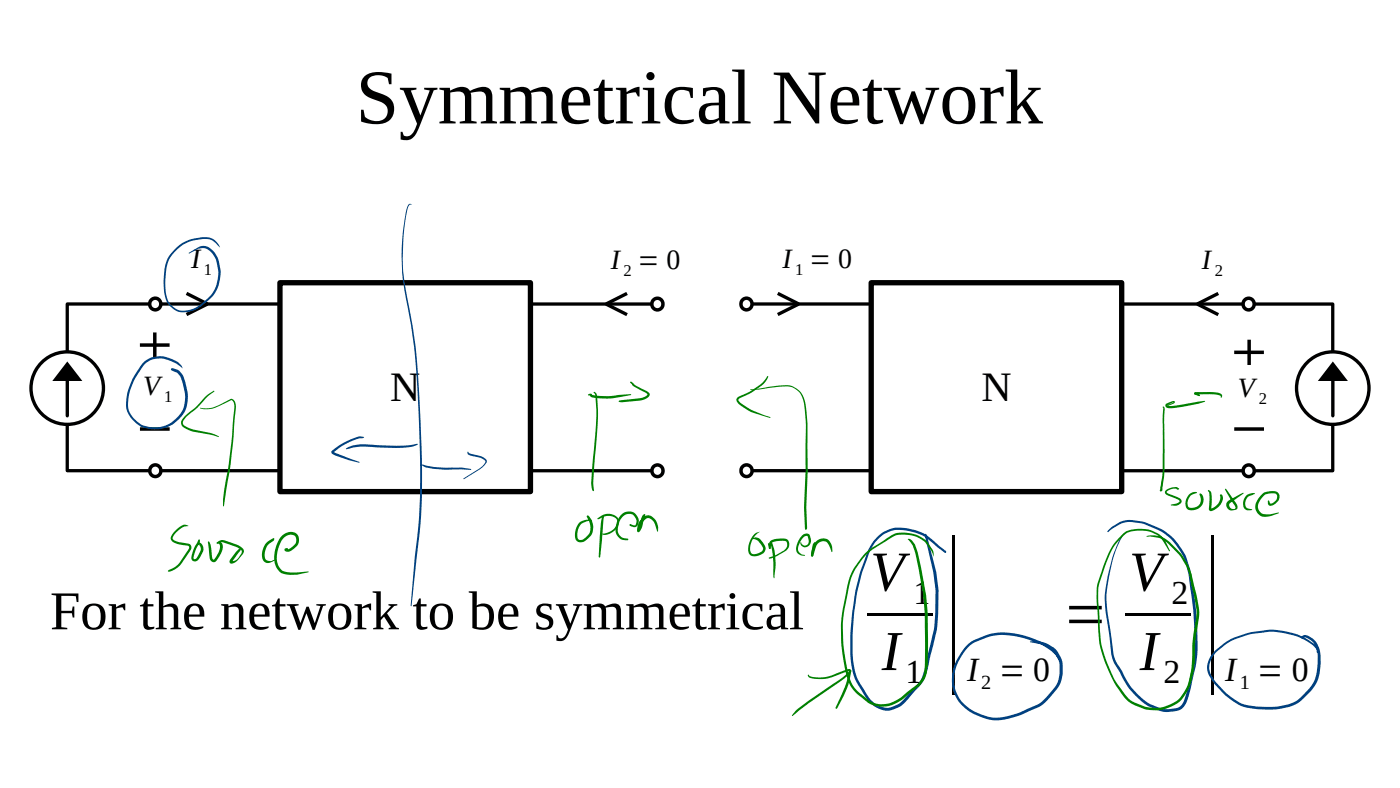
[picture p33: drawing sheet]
<svg xmlns="http://www.w3.org/2000/svg" width="280mm" height="158mm" viewBox="0 0 280 158" stroke-linecap="round" stroke-linejoin="round" font-family="sans-serif">
<defs><g id="words">
<g font-size="31.7">
<text x="188.5" y="132.2">|</text>
<text x="240.3" y="132.2">|</text>
</g>
<text font-size="15.5" x="71.2" y="24.7">Symmetrical Network</text>
<g font-size="11.3">
<text x="174.1" y="118.1">V</text>
<text x="225.8" y="118.1">V</text>
<text x="212.6" y="126.2">=</text>
<text x="176.3" y="133.9">I</text>
<text x="227.9" y="133.9">I</text>
</g>
<text font-size="10.9" x="10" y="125.8">For the network to be symmetrical</text>
<g font-size="8.4">
<text x="78" y="80.2">N</text>
<text x="196.3" y="80.2">N</text>
</g>
<g font-size="6.8">
<text x="182.7" y="120.7">1</text>
<text x="234.3" y="120.7">2</text>
<text x="181.1" y="136.6">1</text>
<text x="193.4" y="136">I = 0</text>
<text x="232.7" y="136.6">2</text>
<text x="245" y="136">I = 0</text>
</g>
<g font-size="5.6">
<text x="38.2" y="53.6">I</text>
<text x="122.1" y="53.7">I = 0</text>
<text x="156.5" y="53.6">I = 0</text>
<text x="240.4" y="53.7">I</text>
<text x="28.6" y="79">V</text>
<text x="247.6" y="79.4">V</text>
</g>
<g font-size="4.1">
<text x="196.2" y="137.8">2</text>
<text x="248" y="137.8">1</text>
</g>
<g font-size="3.3">
<text x="40.8" y="55">1</text>
<text x="124.7" y="55.1">2</text>
<text x="159" y="55">1</text>
<text x="242.9" y="55.1">2</text>
<text x="32.8" y="80.4">1</text>
<text x="251.8" y="80.8">2</text>
</g>
</g></defs>
<g fill="#000">
<path d="M173.5 122.6h13v.6h-13z" fill-rule="evenodd"/>
<path d="M225.1 122.6h13.1v.6h-13.1z" fill-rule="evenodd"/>
</g>
<circle cx="31" cy="60.8" r="1.14" fill="#fff"/>
<circle cx="31" cy="60.8" r="1.14" fill="none" stroke="#000" stroke-width=".7" stroke-linecap="butt"/>
<circle cx="31" cy="94.1" r="1.14" fill="#fff"/>
<circle cx="31" cy="94.1" r="1.14" fill="none" stroke="#000" stroke-width=".7" stroke-linecap="butt"/>
<path d="M37.3 58.6l4.2 2.2-4.2 2.1" fill="none" stroke="#000" stroke-width=".67" stroke-linecap="butt"/>
<g fill="#fff">
<path d="M27.5 74.1h7v7h-7z" fill-rule="evenodd"/>
<circle cx="131.5" cy="60.8" r="1.14"/>
</g>
<circle cx="131.5" cy="60.8" r="1.14" fill="none" stroke="#000" stroke-width=".7" stroke-linecap="butt"/>
<circle cx="131.5" cy="94.1" r="1.14" fill="#fff"/>
<circle cx="131.5" cy="94.1" r="1.14" fill="none" stroke="#000" stroke-width=".7" stroke-linecap="butt"/>
<path d="M125.4 58.7l-4.2 2.1 4.2 2.1" fill="none" stroke="#000" stroke-width=".67" stroke-linecap="butt"/>
<path d="M32.2 60.8h98.2M32.2 94.1h98.2" fill="none" stroke="#000" stroke-width=".66" stroke-linecap="butt"/>
<path d="M56 56.5h50.1v41.8h-50.1z" fill-rule="evenodd" fill="#fff"/>
<path d="M56 56.5h50.1v41.8h-50.1z" fill="none" stroke="#000" stroke-width="1.1" stroke-linecap="butt"/>
<path d="M28 69h5.9M31 66.5v5M28 85.8h5.9" fill="none" stroke="#000" stroke-width=".7" stroke-linecap="butt"/>
<path d="M29.9 60.8h-16.4v9.5M13.5 84.8v9.3h16.5" fill="none" stroke="#000" stroke-width=".66" stroke-linecap="butt"/>
<circle cx="149.3" cy="60.8" r="1.14" fill="#fff"/>
<circle cx="149.3" cy="60.8" r="1.14" fill="none" stroke="#000" stroke-width=".7" stroke-linecap="butt"/>
<circle cx="149.3" cy="94.1" r="1.14" fill="#fff"/>
<circle cx="149.3" cy="94.1" r="1.14" fill="none" stroke="#000" stroke-width=".7" stroke-linecap="butt"/>
<path d="M155.5 58.6l4.3 2.2-4.3 2.1" fill="none" stroke="#000" stroke-width=".67" stroke-linecap="butt"/>
<circle cx="249.7" cy="60.8" r="1.14" fill="#fff"/>
<circle cx="249.7" cy="60.8" r="1.14" fill="none" stroke="#000" stroke-width=".7" stroke-linecap="butt"/>
<circle cx="249.7" cy="94.1" r="1.14" fill="#fff"/>
<circle cx="249.7" cy="94.1" r="1.14" fill="none" stroke="#000" stroke-width=".7" stroke-linecap="butt"/>
<path d="M246.4 74.5h7.1v7h-7.1z" fill-rule="evenodd" fill="#fff"/>
<path d="M243.7 58.7l-4.2 2.1 4.2 2.1" fill="none" stroke="#000" stroke-width=".67" stroke-linecap="butt"/>
<path d="M150.4 60.8h98.2M150.4 94.1h98.2" fill="none" stroke="#000" stroke-width=".66" stroke-linecap="butt"/>
<path d="M174.2 56.5h50.1v41.8h-50.1z" fill-rule="evenodd" fill="#fff"/>
<path d="M174.2 56.5h50.1v41.8h-50.1z" fill="none" stroke="#000" stroke-width="1.1" stroke-linecap="butt"/>
<path d="M246.8 70.4h6M249.8 67.9v5.1M246.8 85.8h6" fill="none" stroke="#000" stroke-width=".7" stroke-linecap="butt"/>
<path d="M250.8 60.8h15.8v9.5M266.6 84.8v9.3h-15.8" fill="none" stroke="#000" stroke-width=".66" stroke-linecap="butt"/>
<circle cx="13.5" cy="77.6" r="7.2" fill="#fff"/>
<circle cx="13.5" cy="77.6" r="7.2" fill="none" stroke="#000" stroke-width=".67" stroke-linecap="butt"/>
<path d="M13.5 75.8v7.3" fill="none" stroke="#000" stroke-width=".67"/>
<path d="M13.5 72.3l3 3.9h-6z" fill="#000"/>
<circle cx="266.6" cy="77.6" r="7.2" fill="#fff"/>
<circle cx="266.6" cy="77.6" r="7.2" fill="none" stroke="#000" stroke-width=".67" stroke-linecap="butt"/>
<path d="M266.6 75.8v7.3" fill="none" stroke="#000" stroke-width=".67"/>
<path d="M266.6 72.3l3 3.9h-6z" fill="#000"/>
<g fill="#004080">
<path d="M28.6 72.5a5.4 5.4 0 0 1 6.6-.4 1.89 1.89 0 0 1 1.3 1.5l-.4-.3a8.1 8.1 0 0 0-3.3-1.6 4.1 4.1 0 0 0-4.6 2.1 10.3 10.3 0 0 0-2.4 8.3 6.3 6.3 0 0 0 2.5 2.8 6.2 6.2 0 0 0 8.7-4.9 9.9 9.9 0 0 0-.9-4.7l-.7-.8-1.2-.5v-.4h.4a2.51 2.51 0 0 1 2.1 1.7 9 9 0 0 1 .8 5.1 6.6 6.6 0 0 1-10.1 4.3 5.1 5.1 0 0 1-2-5.8 14.6 14.6 0 0 1 3.2-6.4z"/>
<path d="M35.1 49.6a8 8 0 0 1 7.3-1.9 3.3 3.3 0 0 1 1.6 1.8 3.8 3.8 0 0 0-2.7-1.7 7.5 7.5 0 0 0-8 6.1l-.2 1.5a8.1 8.1 0 0 0 .9 5.3 3.6 3.6 0 0 0 4.7 1 8.9 8.9 0 0 0 4.6-4.8l.2-1.1a6.9 6.9 0 0 0-.3-3.9 3.1 3.1 0 0 0-2.6-2.3l-1 .1-1.7 1-.2-.1 1.8-1.1a2.49 2.49 0 0 1 3.5 1.1l.3 .4a6.5 6.5 0 0 1 .8 3 7 7 0 0 1-1.9 5.5l-.6 .6a6.5 6.5 0 0 1-5.7 2.3 4.5 4.5 0 0 1-3.1-4.6v-3.5a6.3 6.3 0 0 1 2.3-4.7z"/>
<path d="M188.9 110.2l.2-.1 .1 .2-.1 .2z"/>
<path d="M189 110.2l.2 .1v.2l-.3-.1z"/>
<path d="M175.5 107.3a6.5 6.5 0 0 1 6.7-1.5l1.4 .4 1.6 .7 3.8 3.2 .2 .3h-.4l-3.8-3.1a10.1 10.1 0 0 0-6.8-1.2 7.6 7.6 0 0 0-4.7 5.4 46.6 46.6 0 0 0-2.6 22.1l.3 1.3a23.2 23.2 0 0 0 2.9 5 4.1 4.1 0 0 0 6.4 .2l3.3-3.7a10.4 10.4 0 0 0 1.5-4.7l1.5-5.7 .1-1.2a32.9 32.9 0 0 0-.3-10.5l-1.7-7.4 .2-.2 .3 .3 1.8 7.2a33 33 0 0 1 .2 11.1l-1.6 7a9.1 9.1 0 0 1-1.8 4.7l-1.9 2.1a5.8 5.8 0 0 1-5.4 2.9 5.7 5.7 0 0 1-3.5-2.6l-.9-1.3a12.7 12.7 0 0 1-2.3-8.5 47.3 47.3 0 0 1 3.7-19.7l.9-1.6z"/>
<path d="M193.3 129l.4-.3a12.6 12.6 0 0 1 11.8-1.5 11.4 11.4 0 0 1 6.2 3.9l.2 .6-.1 .2-.2-.2a9.2 9.2 0 0 0-5.5-3.7 12.5 12.5 0 0 0-9.7-.2l-1.6 .7a9.2 9.2 0 0 0-3.8 9.2 8 8 0 0 0 5.9 5.3 8.2 8.2 0 0 0 5.8-.2l1.3-.4 3.6-1.6a13.8 13.8 0 0 0 3.9-4.5 8.2 8.2 0 0 0 .4-3.8l-.4-.9-.8-1.4a7 7 0 0 0-4.6-1.8v-.2a5.5 5.5 0 0 1 6.4 4.1v.4a6.7 6.7 0 0 1-1.1 5l-1.6 1.9-1.3 1.3-3.3 1.5a12.1 12.1 0 0 1-7.7 1.4 9.3 9.3 0 0 1-6.4-4.7 8.6 8.6 0 0 1 1.2-8.8z"/>
<path d="M221.7 105.9l.7-.6a5.9 5.9 0 0 1 2.6-1.3 8 8 0 0 1 3.5 .2 15.2 15.2 0 0 1 5.5 2.8 12.9 12.9 0 0 1 4.3 7.8l.3 2.8a56.6 56.6 0 0 1 .6 15.1l-.8 3.6a11.1 11.1 0 0 1-1.7 5l-.3 .3a6.3 6.3 0 0 1-5.2 .2 13 13 0 0 1-6.4-5.8l-2-3.5-.4-1.1-1-7.3a20.3 20.3 0 0 1 .6-10.7 17.3 17.3 0 0 1 2.8-6.8 20.5 20.5 0 0 0-2.6 6.8l-.4 1.9a19.9 19.9 0 0 0 .1 9.5l1 6.5 .3 .9 1.2 1.9 .9 1.7a11.3 11.3 0 0 0 7.6 5.9l2.1-.1a2.25 2.25 0 0 0 2-2l1.2-5.4a27.9 27.9 0 0 0 .6-9.8l-.2-2.8-.9-6.7a12.4 12.4 0 0 0-4-7.6 13.7 13.7 0 0 0-7.8-3l-.8 .1a6.2 6.2 0 0 0-2.5 1.2l-1 .8-.1-.2z"/>
<path d="M242.9 130.1l.3-.2a13.3 13.3 0 0 1 6.9-3.5l.8-.2a15.3 15.3 0 0 1 10.3 1.4 5.6 5.6 0 0 1 2.4 2.1l-.1 .8-.2-.7a6 6 0 0 0-2.8-2.1 15.3 15.3 0 0 0-9.5-1.1 12.8 12.8 0 0 0-6.5 2.7l-1 .9a4 4 0 0 0-.4 6 14.4 14.4 0 0 0 5.8 4.6 15.8 15.8 0 0 0 10.3-.7 16.3 16.3 0 0 0 3.5-3.7l.3-.7a12.7 12.7 0 0 0 .5-5.2 3.4 3.4 0 0 0-2.5-3.1l-.5 .3-.2-.1 .1-.4 .6-.3a4 4 0 0 1 3.1 4.1l-.1 3.2a7.7 7.7 0 0 1-3.1 5.2 8.2 8.2 0 0 1-5.9 2.4 15.8 15.8 0 0 1-7.3-1 13.9 13.9 0 0 1-6.2-6.7 4.6 4.6 0 0 1 1.4-4z"/>
</g>
<g fill="#008000">
<path d="M40 81.5h.1a6 6 0 0 0 4.6-1l1.3-.7a.95 .95 0 0 1 1.2 1.1v.2a164.5 164.5 0 0 1-2.4 20l-.2 .1a32.5 32.5 0 0 1 .9-7.2l.9-7 .5-5.4a1.34 1.34 0 0 0-.6-1.6h-.1a11.4 11.4 0 0 1-5 1.8l-1.1-.1z"/>
<path d="M37.1 83l2.1-1.6 2.2-2.4 1.3-.9 .2 .1-1.3 1-2.1 2.2-2.1 1.8-.6 .6a.77 .77 0 0 0 .2 1.3l1.6 .7 3.6 .8 1.6 .7-.1 .1-1.6-.5-3.5-.6a3.3 3.3 0 0 1-2.3-1.4 1.18 1.18 0 0 1 .3-1.3z"/>
<path d="M35 106.1a2.54 2.54 0 0 1 2.2-1.2l.5 .2-.1 .1a3.7 3.7 0 0 0-3.1 2.5l.2 .2a5.9 5.9 0 0 0 2.9 .7 .79 .79 0 0 1 .6 1.3l-1.9 2.8a3.5 3.5 0 0 1-2.7 1.6v-.2l.1-.2a4.4 4.4 0 0 0 2.2-1.5l1.9-2.7v-.3l-.1-.3a7.1 7.1 0 0 1-3.2-.8v-.1a.91 .91 0 0 1-.1-1.3z"/>
<path d="M39.7 107.9l.1-.1a.98 .98 0 0 1-.2 1.2l-.8 2-.1 .6 .1 .2 .6-.3 .7-1.5v-.6l-.2-.5a.22 .22 0 0 1-.2-.4 .22 .22 0 0 1 .4 0 1.44 1.44 0 0 1 .5 1.8l-.6 1.1a.98 .98 0 0 1-1.5 .6l-.2-.4a6.7 6.7 0 0 1 1.1-3.1z"/>
<path d="M41.7 108.2a3.4 3.4 0 0 1 .6 2.1l.2 1.3 .3 .3a3.4 3.4 0 0 0 1.1-3.1l-.4-.1-.2-.2 .1-.1a.79 .79 0 0 1 1 .1 .79 .79 0 0 1 .2 .9 4.8 4.8 0 0 1-1.8 3l-.2-.1a1 1 0 0 1-.7-.9l-.3-3.1z"/>
<path d="M43.3 108.5l.2-.1 .1 .1-.1 .2z"/>
<path d="M43.4 108.4a1.49 1.49 0 0 1 1.6-.4l2.4 .9a1.62 1.62 0 0 1 1.4 1.3l-.3 .6-.9 1.1-.8 .6a.51 .51 0 0 1-.8 .1 .51 .51 0 0 1 .1-.8l1.6-2h.4v.3l-1.7 2.2v-.1a1.75 1.75 0 0 0 1.3-.7l.6-.9 .1-.4-.2-.3-.9-.5-2.5-.9a1.17 1.17 0 0 0-1.2 .1l-.1 .1z"/>
<path d="M53.4 108.4l1.3-.9 .2 .2-.2 .4-.8 .5a2.59 2.59 0 0 0-.6 3.4l.9 .1 .7-.3 .1 .1-.6 .4a1.34 1.34 0 0 1-1.6-.1 1.34 1.34 0 0 1-.4-1.5l.3-1.3z"/>
<path d="M56.4 107.1a1.95 1.95 0 0 1 3.3 .2 2.47 2.47 0 0 1-2.5 2.9 .33 .33 0 0 1-.3-.3 .33 .33 0 0 1 .3-.3l.3-.1 .1 .2-.3 .3v-.3l.1 .1a2.48 2.48 0 0 0 1.8-1.3 1.17 1.17 0 0 0-.3-1.5 1.17 1.17 0 0 0-1.5 .1 4.3 4.3 0 0 0-2 3.4 3.2 3.2 0 0 0 1.2 3.6 10.1 10.1 0 0 0 5 .1l.1 .2a8.5 8.5 0 0 1-5.2 .2 3.7 3.7 0 0 1-1.5-4.4l.5-1.8z"/>
<path d="M117.7 78.8l.5-.1 .2 .2a13.7 13.7 0 0 0 5.3 0h2.5l-2.4 .5a10.9 10.9 0 0 1-5.7-.2l-.1-.2 .1 .1h-.4l-.1-.2z"/>
<path d="M126.2 76.3l1 .8 2.1 1.1a.74 .74 0 0 1 .6 .7 .74 .74 0 0 1-.6 .7l-1.3 .5-3.7 .3-.6-.2 .6-.2 4-.5a1.53 1.53 0 0 0 1.2-.7l-.4-.3-2.5-1.4-.6-.6z"/>
<path d="M118.7 78.4l.1-.1a1.07 1.07 0 0 1 .7 1.2l.1 4.1-1 13 .2 1.4-.2 .2a1.74 1.74 0 0 1-.4-1.6l.6-6.7a42.4 42.4 0 0 0 .3-10.9z"/>
<path d="M115.8 104.5a2.94 2.94 0 0 1 2.5-.6l-.5 .2a2.6 2.6 0 0 0-2 3.8h.1a1.41 1.41 0 0 0 1.4-.6 2.48 2.48 0 0 0 .4-3.3l-.4-.8 .3-.2a3.1 3.1 0 0 1-.9 5.3 1.25 1.25 0 0 1-1.4-.2 1.25 1.25 0 0 1-.3-1.4l.2-1.1z"/>
<path d="M120.5 103.1l.2-.1 .1 .2-.8 8.1-.1 .2-.2-.2 .2-3.8 .3-2.9z"/>
<path d="M119.5 103.6l.9-.6a2.33 2.33 0 0 1 3.4 1 2.77 2.77 0 0 1-3.4 2.8 3.1 3.1 0 0 0 3-2.3 1.28 1.28 0 0 0-1.5-1.4l-1 .1-1.3 .6z"/>
<path d="M126 104.8l.3 .1-.1 .1-.3-.1z"/>
<path d="M125.9 104.9l.2-.1 .1 .2-.1 .1z"/>
<path d="M124.3 102.8a1.92 1.92 0 0 1 2.7-.2 1.92 1.92 0 0 1 .3 2.7h-.7l-.7-.4 .2-.1 .7 .2 .3-.1a1.58 1.58 0 0 0-.7-2.1 1.58 1.58 0 0 0-2.1 .8l-.5 .9-.2 .8a1.79 1.79 0 0 0 1.9 2.3l.2 .1-.1 .2a1.98 1.98 0 0 1-2.4-1.3l-.1-.4a4.9 4.9 0 0 1 .7-2.7z"/>
<path d="M128.6 103l.3-.3 .2 .2-.9 3a.38 .38 0 0 1-.4 .4 .38 .38 0 0 1-.4-.4 2.6 2.6 0 0 1 2.6-2.9l.2 .1a2.9 2.9 0 0 1 1.4 3.1l-.1 .1-.1-.2a3.3 3.3 0 0 0-1.2-2.3l-.6-.3a2.68 2.68 0 0 0-1.7 2.6l-.3-.1 .3-.6 .3-1.7z"/>
<path d="M150 77.9l5.8-.8a4.2 4.2 0 0 1 4.1 1 6 6 0 0 1 1.4 4.1l.2 4.2a183.9 183.9 0 0 1-.2 15.1l.1 4-.2 .4-.2-.2-.2-4.3 .3-7.4v-4.8a39.2 39.2 0 0 0-.3-8.4 3.8 3.8 0 0 0-4.7-3.5l-4.5 .6-1.5 .1z"/>
<path d="M147.5 79.5v-.1a19.8 19.8 0 0 0 4.5-2.5l1.5-1.8 .2 .2-.2 .3-.6 .9a16.2 16.2 0 0 1-5.1 3.2l-.1 .1a.7 .7 0 0 0 .6 .8l.7 .6a14.7 14.7 0 0 0 5 2.2v.1l-1.2-.3a9.7 9.7 0 0 1-4-1.7l-.3-.2a1.67 1.67 0 0 1-1.2-1.5z"/>
<path d="M150.8 106.8l.5-.3 .7-.2a3.7 3.7 0 0 0-1.8 4.2 1.08 1.08 0 0 0 1.5 .1 1.06 1.06 0 0 0 .9-.9l-.4-.9-.5-.6-.7-.4a.21 .21 0 0 1-.4-.1 .21 .21 0 0 1 .3-.3l.5 .1 .6 .2 .9 1.3a1.4 1.4 0 0 1-1.2 2 1.33 1.33 0 0 1-2.1-1 4.6 4.6 0 0 1 1.2-3.2z"/>
<path d="M154.1 108.3l.1-.1 .2 .1 .4 1.4a14.3 14.3 0 0 1 0 5.9l-.1-.7-.1-3.7z"/>
<path d="M153.7 108.5l.4 1-.1 .2-.3-.3-.1-.7z"/>
<path d="M153.8 109.4h.2l.1 .3h-.2z"/>
<path d="M154.1 108.2a4.3 4.3 0 0 1 3.4-.4 1.48 1.48 0 0 1-.3 2.3l-.2 .1a7.8 7.8 0 0 1-3 1.4l-.3-.1 .4-.2a8.1 8.1 0 0 0 2.9-1.5 .94 .94 0 0 0 .5-.8 .94 .94 0 0 0-.5-.9h-.1a4.3 4.3 0 0 0-2.5 .4l-.2 .7a.3 .3 0 0 1 0 .4 .3 .3 0 0 1-.4 0v-.9z"/>
<path d="M160.4 107.1a.93 .93 0 0 1 1.6 0 1.58 1.58 0 0 1-.4 2.1 .97 .97 0 0 1-1.5-.5v-.3l.3 .4 .5 .3 .7-.4 .2-.5-.3-1h-.6a3.7 3.7 0 0 0-1.3 2.8l.2 .4 .5 .4 .7 .2h-.6l-.6-.2a1.47 1.47 0 0 1-.5-1.9l.5-1z"/>
<path d="M162.8 108.4l.2-.1 .1 .2-.4 2.6-.3 .2-.2-.3 .1-.7 .2-1.4z"/>
<path d="M163.2 108.2a1.81 1.81 0 0 1 2.8 .2l.4 .9v1.1l-.9-1.9a1.43 1.43 0 0 0-2.3 .7l-.5 1.9-.3 .2-.1-.1-.1-.6 .5-1.5z"/>
<path d="M233.2 80.7l1.5-.6a.26 .26 0 0 1 .3 .3 .26 .26 0 0 1-.3 .3l-1 .4-.2-.1 1.3-.6-1.4 .6 1.2 .1 5-.8 1.4-.1-1.3 .5-5.6 .9a.69 .69 0 0 1-.7-.1 .69 .69 0 0 1-.3-.6z"/>
<path d="M239.4 78.8l.6 .2-.2 .2z"/>
<path d="M238.9 78.5h.3l.8 .5a1 1 0 0 1-1.1-.2z"/>
<path d="M238.9 78.5h.3l.1 .2-.4 .1z"/>
<path d="M239 78.5l3.4-.1 1.6 .2a.49 .49 0 0 1 .4 .4 .49 .49 0 0 1-.2 .5l-.1-.4-.7-.2h-4.3l-.3-.3z"/>
<path d="M232.5 81.3h.2l.2 .4-.1 2.8 .1 9.3-.4 4.2a.28 .28 0 0 1-.3 .2 .28 .28 0 0 1-.3-.2l.2-.2v.1l.4-4.1v-9.3l.1-2.9z"/>
<path d="M233.1 98a2.18 2.18 0 0 1 2.5-.4l.2 .1-.1 .2-.4-.2a2.14 2.14 0 0 0-2 .6l.2 .3 2.2 .9 .5 .4a.55 .55 0 0 1-.1 .7l-.8 .5-1.1-.1v-.2l1.2-.2 .5-.4-.3-.3-1.6-.7a1.04 1.04 0 0 1-1-.8z"/>
<path d="M237.8 98.8l.8-.4 .7-.1 .1 .2a2.2 2.2 0 0 0-1.8 1.6v.9l.3 .5a1.77 1.77 0 0 0 2-.7 1.77 1.77 0 0 0 0-2.1 .5 .5 0 0 1 .7 .5 2.16 2.16 0 0 1-.8 2.4 2.16 2.16 0 0 1-2.5 0v-.1a2.44 2.44 0 0 1 .5-2.7z"/>
<path d="M241.7 97.9l.4 .3a8 8 0 0 1 .2 3.5h-.1a2.6 2.6 0 0 0 1.9-2.4l-.1-.4h.4a2.57 2.57 0 0 1-1.8 3.2 .47 .47 0 0 1-.6 0 .47 .47 0 0 1-.2-.4l.1-2.1-.1-1.1-.2-.4z"/>
<path d="M245.1 97.7l2.2 3a.77 .77 0 0 1 .1 1 .77 .77 0 0 1-.8 .3 1.09 1.09 0 0 1-1.2-.6 1.09 1.09 0 0 1 .3-1.4l2.5-1.3 .4-.2 .1 .1-2.7 2-.2 .2 .1 .4a.84 .84 0 0 0 1 .5l.2-.2-.1-.3-2-3.3z"/>
<path d="M249.2 99.1a1.88 1.88 0 0 1 1.8-.4l-.3 .1a1.83 1.83 0 0 0-1.6 2.4l.3 .4 1.1 .3-1.1 .1a1.71 1.71 0 0 1-.3-2.8z"/>
<path d="M252.5 98.7a2.71 2.71 0 0 1 3.2-.1 1.77 1.77 0 0 1-1.9 2.4l-.2-.4v-.5l.1-.1 .4 .7a1.24 1.24 0 0 0 1.1-.7 1.24 1.24 0 0 0 0-1.3 2.61 2.61 0 0 0-3.2 1.4l-.3 .4a1.59 1.59 0 0 0 1.1 2.3 5.8 5.8 0 0 0 2.9-.4v.2a5.7 5.7 0 0 1-3.2 .7 2.16 2.16 0 0 1-.9-3.6z"/>
<path d="M173.1 110.5l1.2-.9 3.7-2.5a6.1 6.1 0 0 1 5.5-.1l.9 .4a4.3 4.3 0 0 1 2 2.3 1.65 1.65 0 0 1 .2 1.5l-.3-1-1.3-1.9a6.6 6.6 0 0 0-6.4-1l-3.8 2.4-1.5 1.1a13.5 13.5 0 0 0-3.9 8.7 30.2 30.2 0 0 0 1 17.2l1.1 1.5 2.3 1.8a5.7 5.7 0 0 0 6.8-1l2.8-2.2a4.6 4.6 0 0 0 1.6-3.9v-3.8a63.2 63.2 0 0 0-2.2-19.4l-.3-.7-.9-1.2a.57 .57 0 0 1 .9 .3l.5 .8 .3 .7a61 61 0 0 1 2.3 19.5l-.1 3.9a5.1 5.1 0 0 1-1.9 4.3l-2.3 1.8a6.4 6.4 0 0 1-7.5 1.5l-1.8-1.4a7.3 7.3 0 0 1-2.9-5.1 32.6 32.6 0 0 1 .2-16.3 12.9 12.9 0 0 1 3.8-7.3z"/>
<path d="M224.3 107a5.2 5.2 0 0 1 4.7-1.3 5.3 5.3 0 0 1 4.1 2.5l.9 1.8-.1 .2-1.1-1.8a5.7 5.7 0 0 0-6.3-2.2l-.7 .2a10.5 10.5 0 0 0-4.5 6.1l-1.6 5.1v2.7l.5 8a22.9 22.9 0 0 0 5.7 11.5l.5 .4a8.7 8.7 0 0 0 5.4 1.3 6.6 6.6 0 0 0 6-5.5 29.2 29.2 0 0 0 .7-7.7l.8-5.1a14.3 14.3 0 0 0-.8-5.3l-.6-3a11.2 11.2 0 0 0-4.2-6.2 5 5 0 0 0-4.3-1.4v-.2a5 5 0 0 1 4.6 1.3 12.8 12.8 0 0 1 4.8 8.5 19.6 19.6 0 0 1 1 6.3l-.7 5.1a25.8 25.8 0 0 1-1 8.5 7.5 7.5 0 0 1-9.3 4.9 7.2 7.2 0 0 1-4.1-2.4 27.4 27.4 0 0 1-4.9-11.3l-.3-6.1a12.3 12.3 0 0 1 .3-6.2l.7-1.9a14.1 14.1 0 0 1 3.8-6.8z"/>
</g>
<g fill="#004080">
<path d="M81.8 40.8l.2-.1 .4 .2h-.4l-.2 .2a40.9 40.9 0 0 0-.6 17.1 99.8 99.8 0 0 1 2.3 15.1 257.5 257.5 0 0 1 .7 30.2l-2 17.7-.1-.3 .9-9.8a123 123 0 0 0 .9-23.8 147 147 0 0 0-2.7-27.4 42.5 42.5 0 0 1 .3-18.6z"/>
<path d="M69.2 89.7a5.7 5.7 0 0 1 2.8-.9l7.3 .3 2.4-.1 1.8-.3 .1 .1a9.1 9.1 0 0 1-4.7 .7l-6.8-.2-2.8 .5z"/>
<path d="M66.4 90.1a13.7 13.7 0 0 1 5.7-2.9l.6 .1 .1 .1-.1 .1a11.4 11.4 0 0 0-6 3v-.2l5.2 2.1-.1 .1-1.9-.5-3-1-.6-.4z"/>
<path d="M84 93l.5-.1 2.2 .4 1.9 .2h3.7l2 .3h-6.6a6.1 6.1 0 0 1-3.2-.7h-.4z"/>
<path d="M93.5 90.4l.1-.1 .4 .4 2.1 .5a1.31 1.31 0 0 1 1.3 1l-.2 .4-.7 .8-3.7 2.4-.1-.2 3.7-2.3 .7-1-.2-.3-.6-.4-2.1-.5a.65 .65 0 0 1-.7-.7z"/>
</g>
<g fill="#008000">
<path d="M159.1 142.1l2.3-1.8 6.9-4.7 1.8-1.6 .2 .1-1.4 1.5-7.3 5-3.1 2.5-.1-.1z"/>
<path d="M161.6 134.9h.2a.99 .99 0 0 0 1.1 .5 8.5 8.5 0 0 0 5.2-1.1l1.2-.5a.6 .6 0 0 1 .8 0 .6 .6 0 0 1 .1 .8l-.8 2.9-.7 1.6-1.4 2.6-.2-.2 1.9-4.2 .8-3.2h.1l-1.6 .5a8.3 8.3 0 0 1-6.4 .8z"/>
</g>
<use href="#words"/>
</svg>
